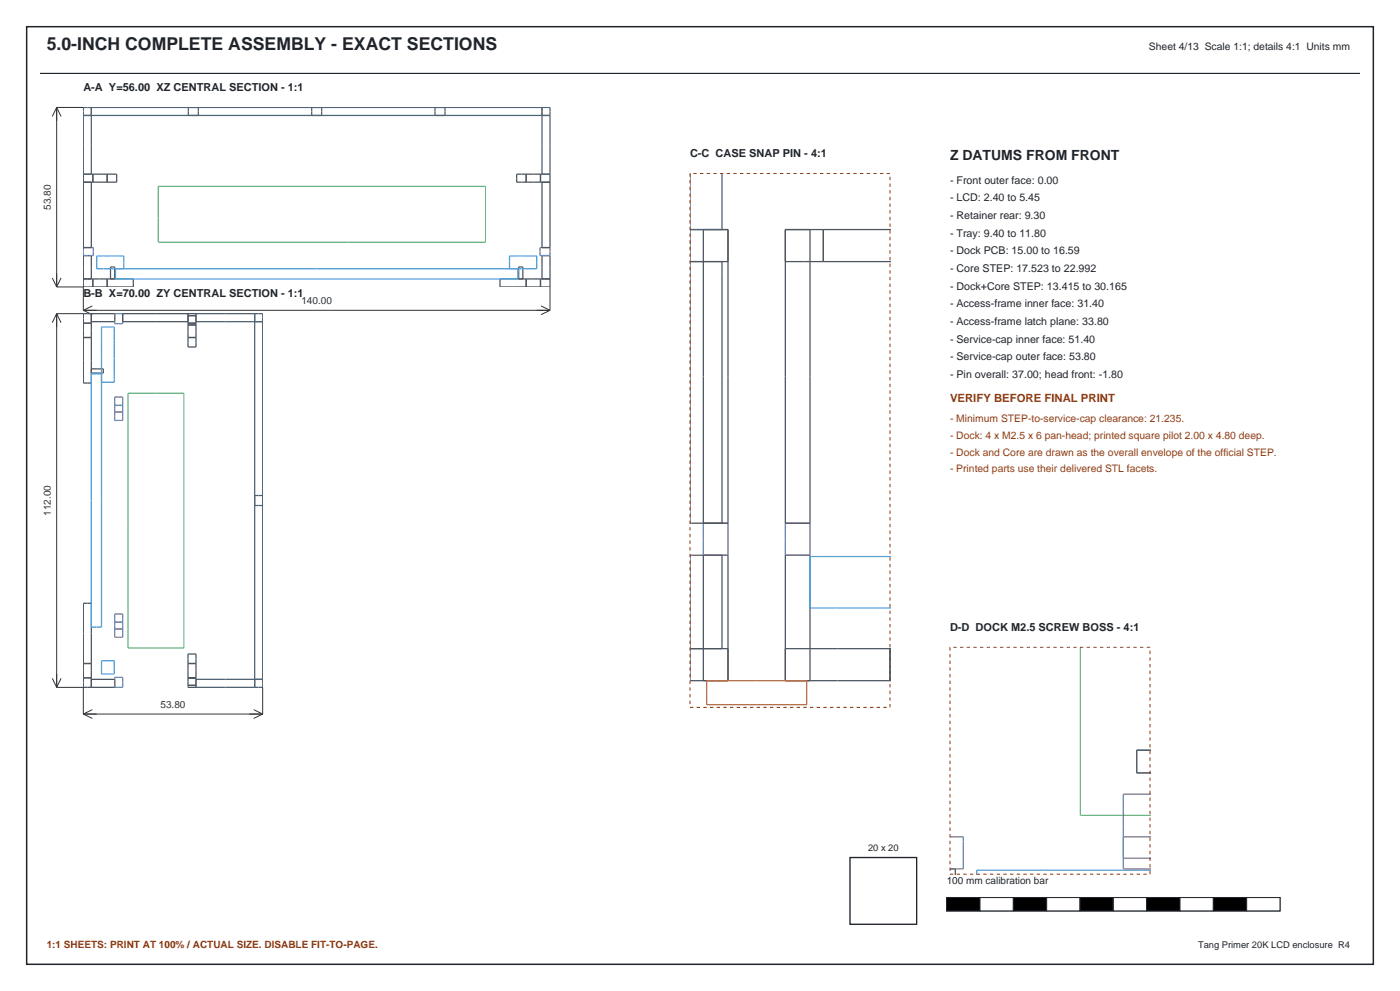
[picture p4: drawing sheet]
<svg xmlns="http://www.w3.org/2000/svg" width="420mm" height="297mm" viewBox="0 0 420 297" stroke-linecap="round" stroke-linejoin="round" font-family="sans-serif">
<defs><g id="words">
<text font-size="5.3" fill="#20252b" x="14" y="15">5.0-INCH COMPLETE ASSEMBLY - EXACT SECTIONS</text>
<text font-size="4.2" fill="#20252b" x="285" y="48">Z DATUMS FROM FRONT</text>
<text font-size="3.4" fill="#8a3b12" x="285" y="120.6">VERIFY BEFORE FINAL PRINT</text>
<g font-size="3.3" fill="#20252b">
<text x="25" y="27.2">A-A Y=56.00 XZ CENTRAL SECTION - 1:1</text>
<text x="207" y="47">C-C CASE SNAP PIN - 4:1</text>
<text x="25" y="89">B-B X=70.00 ZY CENTRAL SECTION - 1:1</text>
<text x="285" y="189">D-D DOCK M2.5 SCREW BOSS - 4:1</text>
</g>
<g font-size="3.2" fill="#20252b">
<text x="285" y="55">- Front outer face: 0.00</text>
<text x="285" y="60.3">- LCD: 2.40 to 5.45</text>
<text x="285" y="65.6">- Retainer rear: 9.30</text>
<text x="285" y="70.9">- Tray: 9.40 to 11.80</text>
<text x="285" y="76.2">- Dock PCB: 15.00 to 16.59</text>
<text x="285" y="81.5">- Core STEP: 17.523 to 22.992</text>
<text x="285" y="86.8">- Dock+Core STEP: 13.415 to 30.165</text>
<text x="285" y="92.1">- Access-frame inner face: 31.40</text>
<text x="285" y="97.4">- Access-frame latch plane: 33.80</text>
<text x="285" y="102.7">- Service-cap inner face: 51.40</text>
<text x="285" y="108">- Service-cap outer face: 53.80</text>
<text x="285" y="113.3">- Pin overall: 37.00; head front: -1.80</text>
</g>
<text font-size="3.1" fill="#20252b" x="344.7" y="15">Sheet 4/13 Scale 1:1; details 4:1 Units mm</text>
<g font-size="3.1" fill="#8a3b12">
<text x="285" y="126.6">- Minimum STEP-to-service-cap clearance: 21.235.</text>
<text x="285" y="131.6">- Dock: 4 x M2.5 x 6 pan-head; printed square pilot 2.00 x 4.80 deep.</text>
<text x="285" y="136.6">- Dock and Core are drawn as the overall envelope of the official STEP.</text>
<text x="285" y="141.6">- Printed parts use their delivered STL facets.</text>
</g>
<g font-size="3" fill="#333">
<text x="15.2" y="62.9" transform="rotate(-90 15.2 62.9)">53.80</text>
<text x="90.4" y="91.2">140.00</text>
<text x="15.2" y="154.6" transform="rotate(-90 15.2 154.6)">112.00</text>
<text x="48.1" y="212.2">53.80</text>
</g>
<text font-size="3" fill="#20252b" x="284" y="265">100 mm calibration bar</text>
<text font-size="3" fill="#8a3b12" x="14" y="284">1:1 SHEETS: PRINT AT 100% / ACTUAL SIZE. DISABLE FIT-TO-PAGE.</text>
<g font-size="2.8" fill="#20252b">
<text x="260.4" y="255">20 x 20</text>
<text x="359.4" y="284">Tang Primer 20K LCD enclosure R4</text>
</g>
</g></defs>
<path d="M8 8h404v281h-404z" fill="none" stroke="#20252b" stroke-width=".45"/>
<path d="M12 22h396" fill="none" stroke="#20252b" stroke-width=".35"/>
<g fill="none" stroke="#4b5563" stroke-width=".38">
<path d="M25 54.6h10v-2.4h-10v22h2.4v-19.6M27.8 52.2v2.4M32.1 52.2v2.4M157.8 52.2v2.4M162.1 52.2v2.4M162.6 54.6v19.6h2.4v-22h-10v2.4h10M207 68.8h11.4v88h-11.4zM207 78.4h11.4M211 68.8v88M216.6 78.4v78.4M235.6 78.4h31.5M243 68.8v88h-7.4v-88h31.5"/>
<path d="M247 68.8v9.6M25 83.6h15v2.4h-15v-9.4h2.4v7M25 96.9h2.4M27.4 94v20.8h-2.4v-20.8h9.4v2.4h-7M27.8 83.6v2.4M32.1 83.6v2.4M33.1 83.6v-3.6h1.3v3.6M56.4 96.9h2.4M56.4 94v10h2.4v-10h-22v2.4h19.6M56.4 97.4h2.4M56.4 94.6h2.4M155.6 83.6v-3.6h1.3v3.6"/>
<path d="M157.8 83.6v2.4M162.1 83.6v2.4M162.6 83.6v-7h2.4v9.4h-15v-2.4h15M25 101.1h2.4M27.4 110.5h3.6v1.3h-3.6M56.4 101.1h2.4M207 166.4h11.4v37.6h-11.4zM211 166.4v37.6M216.6 166.4v28M25 198.8h2.4M56.4 196h2.4v10h-2.4zM56.4 198.8h2.4"/>
<path d="M207 194.4h11.4M235.6 194.4h31.5M267 194.4v9.6M25 203.2h2.4M27.4 203.6h7v2.4h-9.4v-25.2h2.4v25.2M56.4 203.2h2.4M56.4 205.4h2.4M243 204v-37.6h-7.4v37.6h31.5M285 260.4h1.6v1.7"/>
</g>
<path d="M34.6 80.5v3.1h120.8v-3.1M37.2 80.5v-3.8h-8.2v3.8h132v-3.8h-8.1v3.8M30.4 112.1h-3v75.9h3v-90h3.9v16.6h-3.9M267.1 166.8h-24.1v15.4h24.1M30.4 198h3.9v4h-3.9zM345.1 260.8h-52.1v1.3" fill="none" stroke="#4c9be8" stroke-width=".38"/>
<g fill="none" stroke="#7652b4" stroke-width=".38">
<path d="M25 74.2h3v2.4h-3zM162 74.2h3v2.4h-3zM34.4 94h2.4v3h-2.4zM34.4 119h2.4v7h-2.4zM34.4 123.5h2.4M34.4 121.5h2.4M211 156.8h7.4v9.6h-7.4zM235.6 156.8h7.4v9.6h-7.4zM34.4 184h2.4v7h-2.4zM34.4 188.5h2.4M34.4 186.5h2.4M34.4 203h2.4v3h-2.4z"/>
<path d="M345.1 238h-8.1v22.4h8.1M285 250.8h4v9.6h-4M337 250.8h8.1M337 257.2h8.1"/>
</g>
<path d="M47.5 55.8h98.2v16.8h-98.2zM38.4 117.8h16.8v76.4h-16.8zM324.1 194v50.3h21" fill="none" stroke="#4aa564" stroke-width=".3"/>
<g fill="none" stroke="#4f6476" stroke-width=".38">
<path d="M25 34.6h140M27.4 32.2v20h-2.4v-20h140v20h-2.4v-20M56.5 32.2v2.4M59.5 32.2v2.4M93.5 32.2v2.4M96.5 32.2v2.4M130.5 32.2v2.4M133.5 32.2v2.4M207 51.9v16.9h9.6v-16.9M76.4 94v112M78.8 96.4h-20v-2.4h20v112h-20v-2.4h20M76.4 151.5h2.4"/>
<path d="M76.4 148.5h2.4"/>
</g>
<g fill="none" stroke="#333" stroke-width=".3">
<path d="M17 32.2h8M17 32.2v53.8M17 32.2l1.3 2.7M17 32.2l-1.3 2.7M15.7 83.3l1.3 2.7M17 86h8v7M17 94v112M17 94h8M17 94l1.3 2.7M17 94l-1.3 2.7M18.3 83.3l-1.3 2.7M25 93h140"/>
<path d="M25 93l2.7 1.3M27.7 91.7l-2.7 1.3M162.3 91.7l2.7 1.3M165 86v7M165 93l-2.7 1.3M15.7 203.3l1.3 2.7M17 206h8v8M18.3 203.3l-1.3 2.7M25 214h53.8M25 214l2.7 1.3M27.7 212.7l-2.7 1.3M76.1 212.7l2.7 1.3"/>
<path d="M78.8 206v8M78.8 214l-2.7 1.3"/>
</g>
<path d="M212 204h30v7.2h-30z" fill="none" stroke="#d06928" stroke-width=".38"/>
<path d="M207 52h60v160h-60zM285 194h60v68h-60z" fill="none" stroke="#8a3b12" stroke-width=".3" stroke-dasharray="1 1" stroke-linecap="butt"/>
<path d="M345.1 224.8h-4.1v6.8h4.1" fill="none" stroke="#58616b" stroke-width=".38"/>
<path d="M284 269h100v4h-100z" fill-rule="evenodd" fill="#fff" stroke="#20252b" stroke-width=".35"/>
<path d="M284 269h10v4h-10z" fill-rule="evenodd" fill="#000" stroke="#20252b" stroke-width=".3"/>
<path d="M294 269h10v4h-10z" fill-rule="evenodd" fill="#fff" stroke="#20252b" stroke-width=".3"/>
<path d="M304 269h10v4h-10z" fill-rule="evenodd" fill="#000" stroke="#20252b" stroke-width=".3"/>
<path d="M314 269h10v4h-10z" fill-rule="evenodd" fill="#fff" stroke="#20252b" stroke-width=".3"/>
<path d="M324 269h10v4h-10z" fill-rule="evenodd" fill="#000" stroke="#20252b" stroke-width=".3"/>
<path d="M334 269h10v4h-10z" fill-rule="evenodd" fill="#fff" stroke="#20252b" stroke-width=".3"/>
<path d="M344 269h10v4h-10z" fill-rule="evenodd" fill="#000" stroke="#20252b" stroke-width=".3"/>
<path d="M354 269h10v4h-10z" fill-rule="evenodd" fill="#fff" stroke="#20252b" stroke-width=".3"/>
<path d="M364 269h10v4h-10z" fill-rule="evenodd" fill="#000" stroke="#20252b" stroke-width=".3"/>
<path d="M374 269h10v4h-10z" fill-rule="evenodd" fill="#fff" stroke="#20252b" stroke-width=".3"/>
<path d="M255 257h20v20h-20z" fill="none" stroke="#20252b" stroke-width=".4"/>
<use href="#words"/>
</svg>
